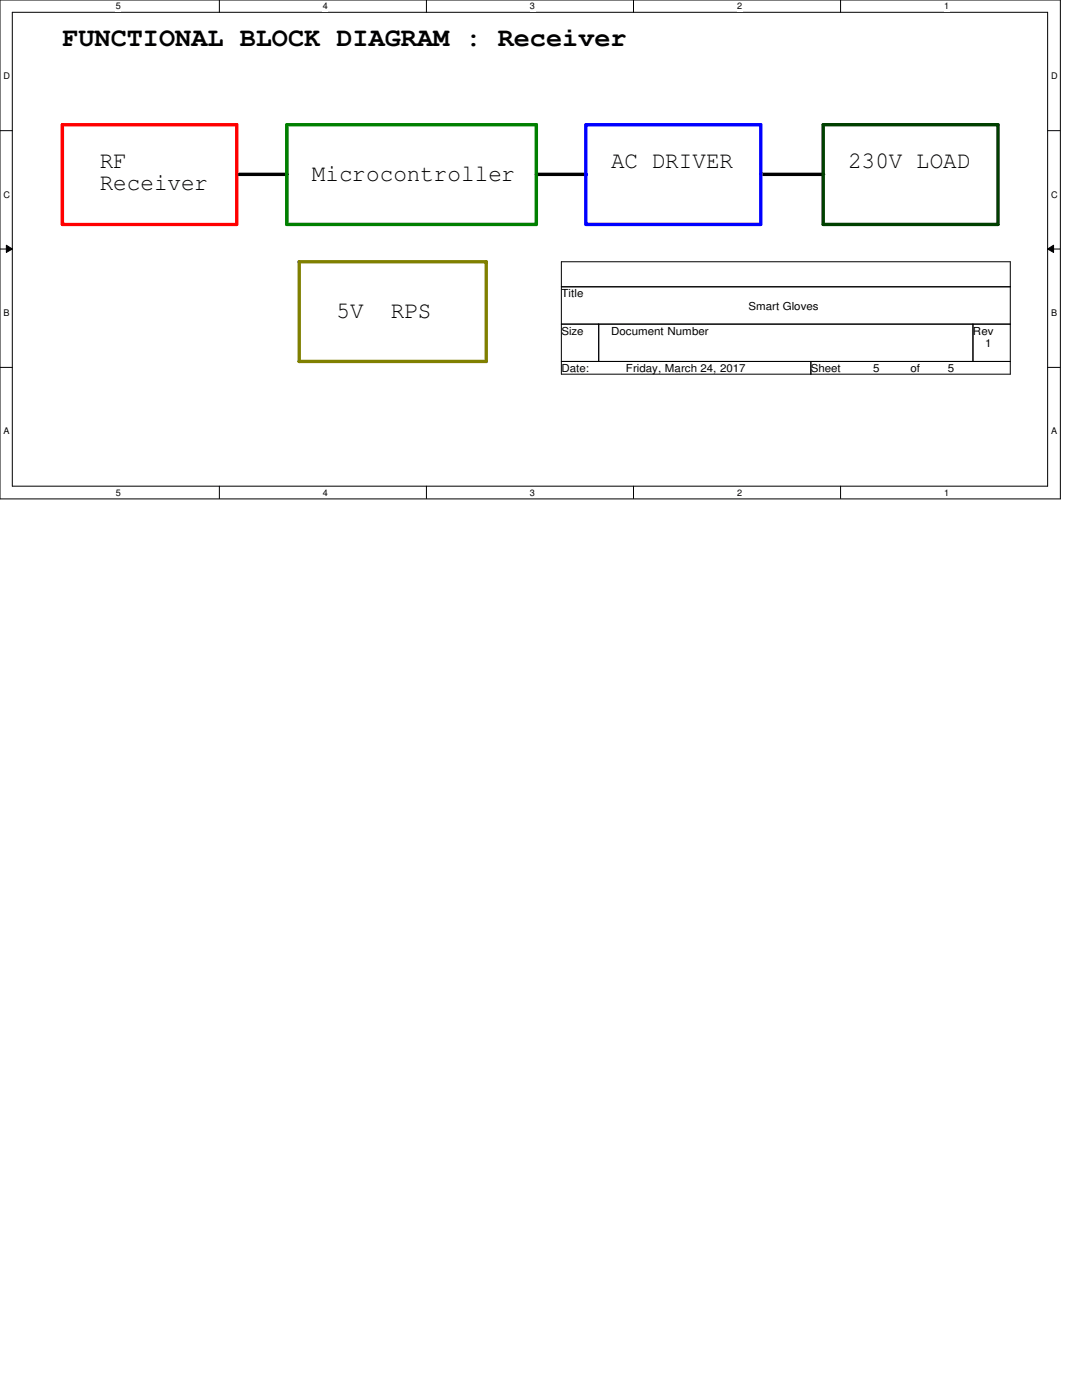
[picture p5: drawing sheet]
<svg xmlns="http://www.w3.org/2000/svg" width="216mm" height="279mm" viewBox="0 0 216 279" stroke-linecap="round" stroke-linejoin="round" font-family="sans-serif">
<defs><g id="words">
<text font-size="5.2" x="12.4" y="9.2">FUNCTIONAL BLOCK DIAGRAM : Receiver</text>
<g font-size="4.7">
<text x="19.9" y="33.6">RF</text>
<text x="121.9" y="33.6">AC DRIVER</text>
<text x="169.2" y="33.6">230V LOAD</text>
<text x="19.9" y="38">Receiver</text>
<text x="62.2" y="36.2">Microcontroller</text>
<text x="67.1" y="63.5">5V</text>
<text x="78" y="63.5">RPS</text>
</g>
<g font-size="2.2">
<text x="112" y="59.4">Title</text>
<text x="149.4" y="61.8">Smart Gloves</text>
<text x="112" y="66.8">Size</text>
<text x="121.9" y="66.8">Document Number</text>
<text x="194.1" y="66.8">Rev</text>
<text x="196.6" y="69.3">1</text>
<text x="112" y="74.3">Date:</text>
<text x="124.9" y="74.3">Friday, March 24, 2017</text>
<text x="161.8" y="74.3">Sheet</text>
<text x="174.2" y="74.3">5</text>
<text x="181.7" y="74.3">of</text>
<text x="189.1" y="74.3">5</text>
</g>
<g font-size="1.8">
<text x="23.1" y="1.9">5</text>
<text x="64.4" y="1.9">4</text>
<text x="105.7" y="1.9">3</text>
<text x="147.1" y="1.9">2</text>
<text x="188.4" y="1.9">1</text>
<text x=".7" y="15.8">D</text>
<text x="209.7" y="15.8">D</text>
<text x=".7" y="39.5">C</text>
<text x="209.7" y="39.5">C</text>
<text x=".7" y="63.1">B</text>
<text x="209.7" y="63.1">B</text>
<text x=".7" y="86.7">A</text>
<text x="209.7" y="86.7">A</text>
<text x="23.1" y="98.9">5</text>
<text x="64.4" y="98.9">4</text>
<text x="105.7" y="98.9">3</text>
<text x="147.1" y="98.9">2</text>
<text x="188.4" y="98.9">1</text>
</g>
</g></defs>
<path d="M0 0h211.6v99.6h-211.6zM2.5 2.5h206.5v94.5h-206.5z" fill="none" stroke="#000" stroke-width=".2"/>
<g fill="#fff">
<path d="M23.1 .3h1v2h-1z"/>
<path d="M23.1 97.3h1v2h-1z"/>
</g>
<path d="M43.8 0v2.5M43.8 97v2.5" fill="none" stroke="#000" stroke-width=".2"/>
<g fill="#fff">
<path d="M64.4 .3h1v2h-1z"/>
<path d="M64.4 97.3h1v2h-1z"/>
</g>
<path d="M85.1 0v2.5M85.1 97v2.5" fill="none" stroke="#000" stroke-width=".2"/>
<g fill="#fff">
<path d="M105.7 .3h1.1v2h-1.1z"/>
<path d="M105.7 97.3h1.1v2h-1.1z"/>
</g>
<path d="M126.4 0v2.5M126.4 97v2.5" fill="none" stroke="#000" stroke-width=".2"/>
<g fill="#fff">
<path d="M147.1 .3h1v2h-1z"/>
<path d="M147.1 97.3h1v2h-1z"/>
</g>
<path d="M167.7 0v2.5M167.7 97v2.5" fill="none" stroke="#000" stroke-width=".2"/>
<g fill="#fff">
<path d="M188.4 .3h1v2h-1z"/>
<path d="M188.4 97.3h1v2h-1z"/>
<path d="M.7 14.2h1.2v2.1h-1.2z"/>
<path d="M209.7 14.2h1.3v2.1h-1.3z"/>
<path d="M.7 37.8h1.2v2.1h-1.2z"/>
<path d="M209.7 37.8h1.3v2.1h-1.3z"/>
</g>
<path d="M0 26.1h2.5M209 26.1h2.5" fill="none" stroke="#000" stroke-width=".2"/>
<g fill="#fff">
<path d="M.7 61.5h1.2v2h-1.2z"/>
<path d="M209.7 61.5h1.2v2h-1.2z"/>
</g>
<path d="M0 49.7h2.5M1.3 48.9l1.2 .8-1.2 .7zM209 49.7l1.2-.8v1.5zM209 49.7h2.5" fill="none" stroke="#000" stroke-width=".2"/>
<path d="M1.3 48.9l1.2 .8-1.2 .7zM209 49.7l1.2-.8v1.5z" fill="#000"/>
<g fill="#fff">
<path d="M.7 85.1h1.1v2h-1.1z"/>
<path d="M209.7 85.1h1.1v2h-1.1z"/>
</g>
<path d="M112 52.2h89.6v22.5h-89.6zM112 57.2h89.6M0 73.3h2.5M112 64.7h89.6M112 72.1h89.6M119.5 64.7v7.4M161.8 72.1v2.6M194.1 64.7v7.4M209 73.3h2.5" fill="none" stroke="#000" stroke-width=".2"/>
<path d="M47.2 34.8h10.1M107 34.8h10M151.8 34.8h12.5" fill="none" stroke="#000" stroke-width=".68"/>
<path d="M116.9 24.9h34.9v19.9h-34.9z" fill="none" stroke="#00f" stroke-width=".68"/>
<path d="M57.2 24.9h49.8v19.9h-49.8z" fill="none" stroke="#008000" stroke-width=".68"/>
<path d="M12.4 24.9h34.8v19.9h-34.8z" fill="none" stroke="#f00" stroke-width=".68"/>
<path d="M59.7 52.2h37.3v19.9h-37.3z" fill="none" stroke="#808000" stroke-width=".68"/>
<path d="M164.3 24.9h34.8v19.9h-34.8z" fill="none" stroke="#004000" stroke-width=".68"/>
<use href="#words"/>
</svg>
